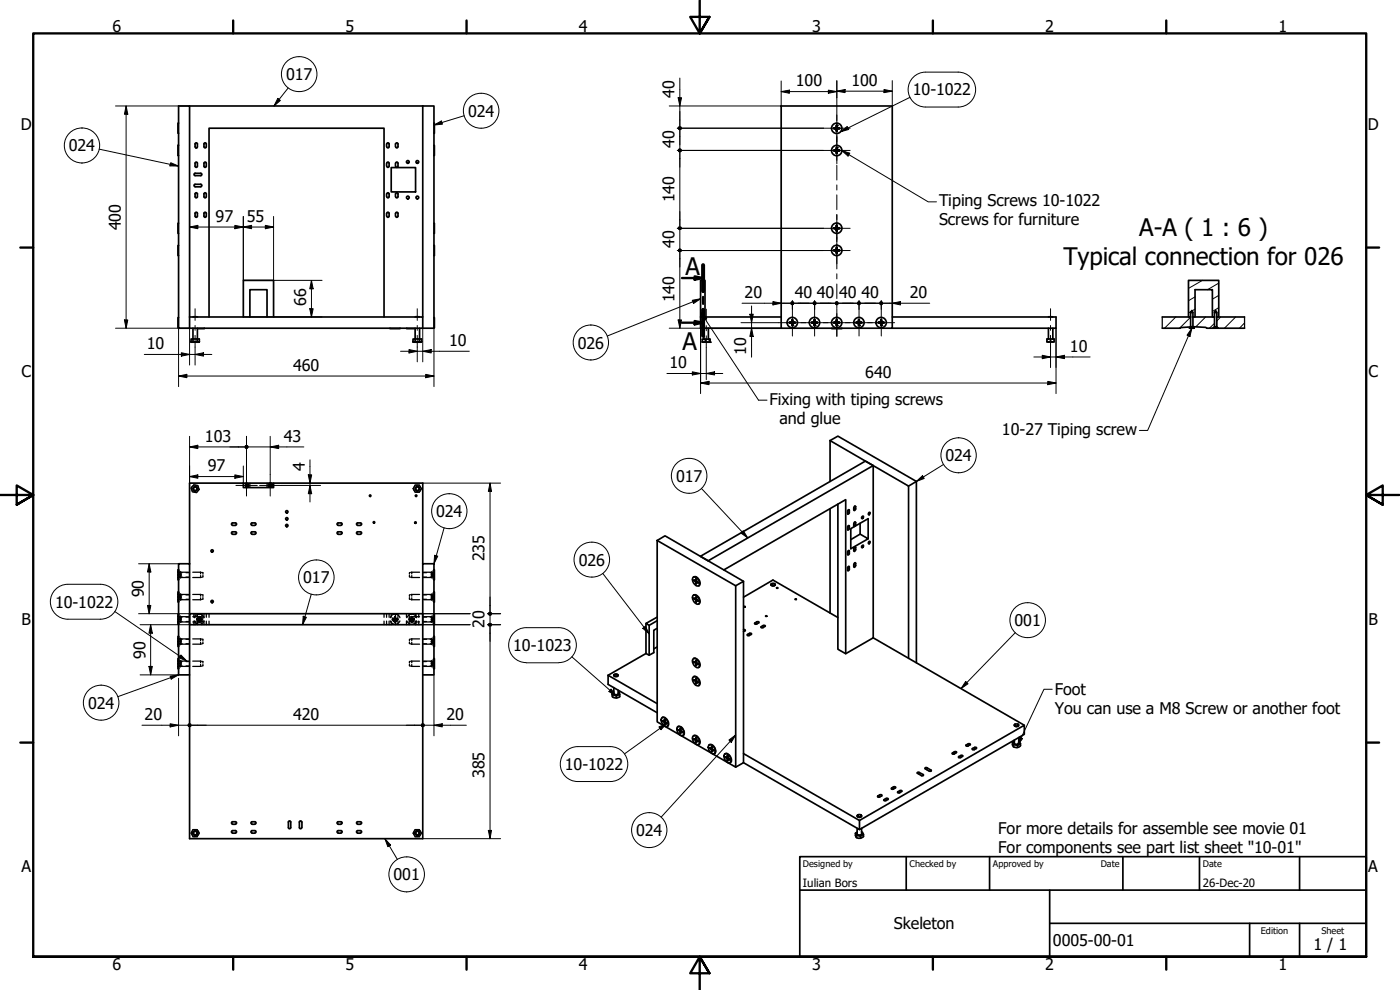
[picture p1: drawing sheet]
<svg xmlns="http://www.w3.org/2000/svg" width="420mm" height="297mm" viewBox="0 0 420 297" stroke-linecap="round" stroke-linejoin="round" font-family="sans-serif">
<defs><g id="words">
<g font-size="7.2">
<text x="341.9" y="70.9">A-A ( 1 : 6 )</text>
<text x="205.7" y="82.4">A</text>
<text x="319.2" y="79.6">Typical connection for 026</text>
<text x="204.8" y="105">A</text>
</g>
<g font-size="4.8">
<text x="33.7" y="9.6">6</text>
<text x="103.7" y="9.6">5</text>
<text x="173.7" y="9.6">4</text>
<text x="243.7" y="9.6">3</text>
<text x="313.7" y="9.6">2</text>
<text x="383.7" y="9.6">1</text>
<text x="85.9" y="24.1">017</text>
<text x="202.4" y="29.4" transform="rotate(-90 202.4 29.4)">40</text>
<text x="238.8" y="25.9">100</text>
<text x="255.5" y="25.7">100</text>
<text x="273.9" y="28.6">10-1022</text>
<text x="140.5" y="35">024</text>
<text x="6.2" y="38.9">D</text>
<text x="410.5" y="38.9">D</text>
<text x="20.7" y="45.5">024</text>
<text x="202.4" y="44.4" transform="rotate(-90 202.4 44.4)">40</text>
<text x="202.4" y="60.8" transform="rotate(-90 202.4 60.8)">140</text>
<text x="281.8" y="61.9">Tiping Screws 10-1022</text>
<text x="36.3" y="69.1" transform="rotate(-90 36.3 69.1)">400</text>
<text x="64.7" y="66.5">97</text>
<text x="74" y="66.5">55</text>
<text x="281.8" y="67.6">Screws for furniture</text>
<text x="202.4" y="74.4" transform="rotate(-90 202.4 74.4)">40</text>
<text x="223.5" y="89.4">20</text>
<text x="238.5" y="89.4">40</text>
<text x="245.2" y="89.4">40</text>
<text x="251.8" y="89.4">40</text>
<text x="258.5" y="89.4">40</text>
<text x="273" y="89.4">20</text>
<text x="91.9" y="91.8" transform="rotate(-90 91.9 91.8)">66</text>
<text x="202.4" y="90.7" transform="rotate(-90 202.4 90.7)">140</text>
<text x="44.1" y="104.8">10</text>
<text x="134.8" y="103.8">10</text>
<text x="173.4" y="104.6">026</text>
<text x="224" y="106.4" transform="rotate(-90 224 106.4)">10</text>
<text x="321.1" y="105.5">10</text>
<text x="6.4" y="113.1">C</text>
<text x="87.9" y="111.2">460</text>
<text x="200.9" y="110.4">10</text>
<text x="259.7" y="113.3">640</text>
<text x="410.7" y="113.1">C</text>
<text x="230.9" y="121.4">Fixing with tiping screws</text>
<text x="233.9" y="127.1">and glue</text>
<text x="300.7" y="130.5">10-27 Tiping screw</text>
<text x="61.5" y="132.5">103</text>
<text x="85.2" y="132.5">43</text>
<text x="62.4" y="141.4">97</text>
<text x="91.5" y="141.3" transform="rotate(-90 91.5 141.3)">4</text>
<text x="283.8" y="138.4">024</text>
<text x="202.9" y="144.5">017</text>
<text x="130.9" y="155.1">024</text>
<text x="145.4" y="168.5" transform="rotate(-90 145.4 168.5)">235</text>
<text x="173.7" y="169.7">026</text>
<text x="43.2" y="179.2" transform="rotate(-90 43.2 179.2)">90</text>
<text x="91" y="175.1">017</text>
<text x="16.5" y="182.4">10-1022</text>
<text x="6.4" y="187.4">B</text>
<text x="145.4" y="188.4" transform="rotate(-90 145.4 188.4)">20</text>
<text x="304.5" y="187.9">001</text>
<text x="410.7" y="187.4">B</text>
<text x="43.6" y="197.6" transform="rotate(-90 43.6 197.6)">90</text>
<text x="154.1" y="195.4">10-1023</text>
<text x="316.5" y="208.5">Foot</text>
<text x="26.4" y="212.6">024</text>
<text x="316.5" y="214.2">You can use a M8 Screw or another foot</text>
<text x="43.4" y="216">20</text>
<text x="87.9" y="216">420</text>
<text x="134" y="216">20</text>
<text x="145.4" y="233.4" transform="rotate(-90 145.4 233.4)">385</text>
<text x="169.5" y="231.1">10-1022</text>
<text x="190.9" y="250.8">024</text>
<text x="299.6" y="250.2">For more details for assemble see movie 01</text>
<text x="299.6" y="256">For components see part list sheet &quot;10-01&quot;</text>
<text x="6.4" y="261.7">A</text>
<text x="410.7" y="261.7">A</text>
<text x="118.1" y="264.1">001</text>
<text x="268.3" y="278.9">Skeleton</text>
<text x="316" y="283.8">0005-00-01</text>
<text x="394.2" y="285">1 / 1</text>
<text x="33.7" y="290.9">6</text>
<text x="103.7" y="290.9">5</text>
<text x="173.7" y="290.9">4</text>
<text x="243.7" y="290.9">3</text>
<text x="313.7" y="290.9">2</text>
<text x="383.7" y="290.9">1</text>
</g>
<g font-size="3.4">
<text x="241" y="266">Iulian Bors</text>
<text x="361" y="266">26-Dec-20</text>
</g>
<g font-size="2.7">
<text x="241" y="260.1">Designed by</text>
<text x="273" y="260.1">Checked by</text>
<text x="298" y="260.1">Approved by</text>
<text x="330.3" y="260">Date</text>
<text x="361" y="260">Date</text>
<text x="378.4" y="280.1">Edition</text>
<text x="396.6" y="280.1">Sheet</text>
</g>
</g></defs>
<!-- layer: Hatch (ISO) -->
<g fill="none" stroke="#000" stroke-width=".3">
<path d="M352.9 95.1l-3.4 3.4M357.3 95.2l-3.3 3.3M357.5 93.4l-.8 .5M358.6 92.8l-.8 .5M358.6 89.1l-1.9 1.1M360.9 84.1l-4.2 2.4M361.8 95.1l-2.9 2.9M364.5 97l-1.5 1.5M365.8 92.3l-1.9 1.2M365.8 88.6l-1.9 1.2M365.8 84.9l-3.4 2M366.3 95.1l-1.1 1.2"/>
<path d="M370.8 95.1l-3.3 3.4M373.5 96.9l-1.5 1.6"/>
</g>
<!-- layer: Visible (ISO) -->
<g fill="none" stroke="#000" stroke-width=".51">
<path d="M53.6 36.9h-.2v3.1h.2M56.9 31.8h70M126.9 31.8h3.3v66.7h-3.3M126.9 31.8v63.3M130.2 36.9v3.1M234.4 31.8h33.4v66.7h-33.4zM250.3 38.6h.6M250.4 38.3h.5M250.4 38.6h.5M250.5 38.4v.2M250.6 38.4v.2M250.9 38.7l.1 .5"/>
<path d="M250.9 38.6l.1 .5M251 39h.2M251 38h.2M251 39.2h.2M251 37.8l.2 .2M251 37.8l-.1 .5M251 37.7l-.1 .6M251.2 39v.1M251.2 38l.1 .2M251.2 37.7l.1 .5M251.3 38.2l.1 .1M251.3 38.7l-.1 .3"/>
<path d="M251.3 38.7l-.1 .5M251.4 38.7h-.1M251.4 38.3h.4M251.4 38.6h.4M251.4 38.6l-.1 .1M251.4 38.6h.6M251.6 38.4v.2M251.8 38.4v.2M53.6 43.6h-.2v3.1h.2M58.5 49.8l.1-1 .3-.2 .3 .2v1M58.5 43.2l.4-.4 .3 .4M58.5 55.3h1.9l.1 .5-.3 .2"/>
<path d="M58.5 52h1.7l.4 .3-.4 .4h-1.7M58.5 43.2v.8M58.5 56.1h1.8M58.5 49.9l.4 .3 .3-.3M58.5 44l.4 .4 .3-.4M58.6 55.3l-.4 .3 .4 .4M58.6 52l-.4 .3 .4 .4M58.6 58l.3-.2 .3 .2-.1 1.3-.5-.1zM58.7 44.4h.4M59.2 43.2v.8M61.2 49.8l.1-1 .3-.2 .3 .2v1M61.2 43.2l.4-.4 .3 .4"/>
<path d="M61.2 43.2v.8M61.2 49.9l.4 .3 .3-.3M61.2 44l.4 .4 .3-.4M61.3 58l.3-.2 .3 .2-.2 1.3-.4-.1zM61.9 43.2v.8M116 43.2v.8M116 49v.8M116 58.2v.8M116.1 49.9l.3 .3 .4-.3M116.1 44l.3 .4 .4-.4M116.1 58.2l.3-.4 .4 .4-.1 1-.4 .1-.2-.3M116.1 49l.2-.3 .4 .1 .1 1"/>
<path d="M116.1 43.2l.3-.4 .4 .4M116.8 43.2v.8M117.4 50.3h7.3v7.3h-7.3zM118.7 43.2v.8M118.7 49v.8M118.7 58.2v.8M118.7 44l.4 .4 .3-.4M118.7 49.9l.4 .3 .3-.3M118.7 58.2l.2-.3 .5 .1v1l-.3 .4-.4-.4M118.7 43.2l.4-.4 .3 .4M118.7 49l.2-.3 .5 .1v1M119.4 43.2v.8"/>
<path d="M130.2 43.6v3.1M250.3 45.3h.6M250.4 45h.5M250.5 45.1l.1 .2M250.6 45.3h.3M250.6 45.1v.2M250.9 45.3l.1 .6M250.9 45.3l.1 .5M251 45.6h.2M251 44.7h.2M251 45.8h.2M251 44.5l.2 .2"/>
<path d="M251 44.5l-.1 .5M251 44.3l-.1 .6M251 44.3v.1M251.2 45.6v.2M251.2 44.7l.1 .2M251.2 44.3v.1M251.2 44.3l.1 .6M251.3 44.9l.1 .1M251.3 45.4l-.1 .2M251.3 45.4l-.1 .5M251.3 44.9h.1M251.4 45.3l-.1 .1"/>
<path d="M251.4 45h.4M251.4 45.3h.2M251.4 45.3h.6M251.6 45.1v.2M251.8 45.1l-.2 .2M53.6 67h-.2v3h.2M53.6 73.6h-.2v3.1h.2M58.6 63.8l.3-.1 .3 .1-.1 1.4-.5-.2zM61.3 63.8l.3-.1 .3 .1-.2 1.4-.4-.2zM116 64v.8M116.1 64l.2-.3 .4 .1 .1 1-.4 .4-.3-.3M118.7 64v.8"/>
<path d="M118.7 64l.2-.3 .5 .1v1l-.3 .4-.4-.3M130.2 67v3M130.2 73.6v3.1M250.4 68.6h.5M250.4 75.2l.5 .1M250.6 68.4l-.2 .1 .2 .1M250.6 75l-.2 .1 .2 .1M250.6 68.6h.3M250.6 75.2l.3 .1M250.6 68.4v.2M250.6 75v.2M250.9 68.6l.1 .6"/>
<path d="M250.9 75.3l.1 .6M250.9 68.6l.1 .5M250.9 75.3l.1 .5M251 68.2l-.6 .2M251 68.9h.2M251 75.6h.2M251 68h.2M251 74.7h.2M251 67.8l.2 .2M251 74.5l.2 .2M251 67.8v.4l-.4 .2M251 74.5v.4l-.4 .1"/>
<path d="M251 74.4l-.1 .6h-.5M251 67.7v.5M251.2 68.9l-.2 .2M251.2 75.6l-.2 .2M251.2 68l.1 .2M251.2 74.7l.1 .3h.3M251.2 74.4l.2 .6M251.2 67.7l.1 .5M251.3 68.2l.3 .2M251.3 68.8l-.1 .1M251.3 75.4l-.1 .2M251.3 68.8l-.1 .4"/>
<path d="M251.3 75.4l-.1 .5M251.3 68.2l.1 .1M251.4 68.6l-.1 .1M251.4 75.3l-.1 .1M251.4 68.6l-.1 .2M251.4 68.3l.4 .1M251.4 75h.4M251.6 68.4v.2M251.6 75v.2M251.6 68.4l.2 .1-.2 .1M251.6 75l.2 .1-.2 .1M251.6 68.6h-.2"/>
<path d="M251.6 75.2l-.2 .1M251.8 68.6h-.4M251.8 75.2l-.4 .1M53.6 95.3h-.2v3h.2M56.9 95.1h70v3.4h-70M56.9 95.1v-63.3h-3.3v66.7h3.3M56.9 95.1v3.4M57.9 95.1h1.3M57.9 98.5v4M59.2 98.5v3.1M61.3 98.5l-2.1 .1M62.7 95.1v-56.6h52.6v56.6"/>
<path d="M73 95.1v-11h9.1v11M75 95.1v-8.2h5.1v8.2M117 98.5h3.1M122 98.5l2.6 .1M124.6 95.1h1.3M124.6 98.5v4M125.9 98.5v3.1M130.2 95.3v3M210.2 95.1v-11h1.4v11M210.2 95.1v3.4h24.2M210.2 95.1h24.2M211.3 98.5v3.2"/>
<path d="M212.6 98.5l.1 3.3M236.9 96.7h.7M237 96.9l.6 .1M237.1 96.9l.2 .1M237.3 96.7l-.2 .2M237.3 96.7h.3M237.3 97h.3M237.3 96.7v.2M237.5 97h.1M237.6 97l.1 .3M237.6 97.1l.1 .5M237.7 97.3h.2"/>
<path d="M237.7 96.3h.2M237.7 97.3l.2 .1M237.7 96.3l-.1 .4M237.7 96.1l-.2 .5M237.7 97.6h.1M237.9 96.1v.5M237.9 97.6h.1M237.9 96.1l-.2 .2M237.9 97.1v.4M237.9 96.6l.2 .1M237.9 97.1v.5M237.9 96.5l.1 .1"/>
<path d="M238 97h-.1M238.1 97h.2M238.1 96.7h.2M238.1 97l-.2 .1M238.1 96.7h.5M238.2 96.7v.2M238.3 96.7l.1 .2M238.4 96.9l-.1 .1M238.5 96.9l-.4 .1M243.6 96.7h.6M243.7 96.9l.5 .1M243.8 96.9l.2 .1"/>
<path d="M244 96.7l-.2 .2M244 96.7h.2M244 97h.2M244 96.7v.2M244.2 97h.1M244.2 97l.1 .3M244.3 97.1v.5M244.3 97.3h.3M244.3 96.3h.3M244.3 97.3l.1 .2 .1-.2M244.3 96.3l.1-.2 .1 .2M244.3 96.3l-.1 .4"/>
<path d="M244.3 96.1l-.1 .5M244.3 97.6h.1M244.5 96.3l.1 .3M244.5 96.1l.1 .5M244.5 97.6h.1M244.6 96.6l.1 .1M244.6 97.1l-.1 .2M244.6 97.1l-.1 .5M244.6 96.5l.1 .1M244.7 97h-.1M244.7 97h.2M244.7 96.7h.2"/>
<path d="M244.7 97l-.1 .1M244.7 96.7h.6M244.9 96.7v.2M244.9 96.7l.2 .2M245.1 96.9l-.2 .1M245.2 96.9l-.5 .1M249.6 98.5h3.1M250.3 96.7h.6M250.4 96.9l.5 .1M250.4 96.9l.2 .1M250.6 96.7l-.1 .2M250.6 96.7h.3"/>
<path d="M250.6 97h.3M250.6 96.7v.2M250.9 97h.1M250.9 97l.1 .5M251 97.1v.5M251 97.3h.2M251 96.3h.2M251 96.1l.2 .2M251 96.1l-.1 .6M251 96.1l-.1 .5M251 97.6h.1M251.2 97.3l-.2 .1"/>
<path d="M251.2 96.3l.1 .3M251.2 96.1l.1 .5M251.2 97.6h.1M251.3 96.6l.1 .1M251.3 97.1l-.1 .2M251.3 97.1l-.1 .5M251.3 96.5l.1 .1M251.4 97h-.1M251.4 97h.2M251.4 96.7h.2M251.4 97l-.1 .1M251.4 96.7h.6"/>
<path d="M251.6 96.7v.2M251.6 96.7l.2 .2M251.8 96.9l-.2 .1M251.8 96.9l-.4 .1M256.9 96.7h.6M257 96.9l.6 .1M257.1 96.9l.6 .2M257.3 96.7v.2M257.6 96.5l-.1 .1M257.6 97.1l.1 .5M257.7 97.3h.2M257.7 96.3h.2"/>
<path d="M257.7 97.3l.1 .2 .1-.2M257.7 96.6l-.6 .1v.2M257.7 96.3l.1-.2 .1 .2M257.7 97.1v.2M257.7 96.3v.3M257.7 96.1l-.1 .5M257.7 97.6h.1M257.9 96.3v.3M257.9 96.1v.5M257.9 97.6h.1M257.9 96.6l.2 .1M257.9 97.1v.2"/>
<path d="M257.9 97.1v.5M257.9 96.5l.1 .1M258 97h-.1M258.1 97l.5-.1-.3 .1M258.1 97h.2M258.1 96.7h.2M258.1 97l-.2 .1M258.1 96.7h.5M258.2 96.7v.2M258.3 96.7l.1 .2M263.6 96.7h.6M263.7 96.9l.5 .1"/>
<path d="M263.8 96.9l.2 .1M264 96.7l-.2 .2M264 96.7h.2M264 97h.2M264 96.7v.2M264.2 97l.2 .3M264.2 97h.1M264.3 97.1l.1 .5M264.3 97.3h.3M264.3 96.3h.3M264.4 97.3v.2l.1-.2M264.4 96.3v-.2l.1 .2"/>
<path d="M264.4 96.3l-.2 .4M264.4 96.1l-.2 .5M264.4 97.6h.1M264.5 96.3l.1 .3M264.5 96.1l.1 .5M264.5 97.6h.1M264.6 96.6l.1 .1M264.6 97.1l-.1 .2M264.6 97.1l-.1 .5M264.6 96.5l.1 .1M264.7 97h-.1M264.7 97l.6-.1-.4 .1"/>
<path d="M264.7 97h.2M264.7 96.7h.2M264.7 97l-.1 .1M264.7 96.7h.6M264.9 96.7v.2M264.9 96.7h.2M265.1 96.7v.2M267.8 95.1h49.1v3.4h-49.1M314.6 95.1h1.4M314.6 98.5v3.1M316 98.5v3.1M348.8 95.1h8.5h-.6v-11h9.1v11h-.6h8.3"/>
<path d="M348.8 98.5h5.4M357.3 98l-.3 .5 1.4-.1M357.3 98h.7M357.3 93.8v4.2M357.7 93.1l.3 .7h-.7zM358 93.8v4.2l.4 .4M358.4 98.4v.1M358.6 86.9h5.3v8.2h.6h-6.5h.6zM362.2 98.5h11.3M364.5 98l-.4 .5M364.5 98h.7M364.5 93.8v4.2"/>
<path d="M364.8 93.1l.4 .7h-.7zM365.2 93.8v4.2l.3 .4M365.5 98.4v.1M57.3 102.5v-.8h2.5v.9M57.3 102.5h.6M57.3 102.5l.2 .2 2.3-.1-2.4 .1M57.3 102.5l.2 .1M57.9 101.6l-.1 .1M57.9 102.5h1.3M59.2 102.5h.6l-.2 .1M59.2 101.7v.8M59.2 101.6l.1 .1"/>
<path d="M124 102.5v-.8h2.5v.9M124 102.5h.6M124 102.6l2.2 .1M124 102.5l.1 .2M124 102.5l.1 .1M124.1 102.6h2.2M124.6 102.5h1.3M124.6 101.6l-.1 .1M125.9 101.6l.1 .1M125.9 102.5l.3 .1M125.9 101.7v.8M126.2 102.6l.3-.1-.2 .1"/>
<path d="M126.5 102.6l-.3 .1M126.5 102.6l-.2 .1M210.8 102.6l2.2 .1M210.8 102.6h.9M211.3 101.7l-.1 .1M211.7 102.6h1.2M211.7 101.8v.8M212.9 101.8h-2.1v.8M212.9 101.8h.2v.8h-.2M212.9 101.8v.8M314.2 102.5v-.8h2.2v.8M314.2 102.5h2.2"/>
<path d="M314.2 102.5h1.1M314.6 101.6l-.1 .1M315.3 102.5h1.1M315.3 101.7v.8M315.9 101.6l.1 .1M249.1 132.2l23.6 13.6v51.7M249.1 132.2l2.4-1.3 23.5 13.5M249.1 132.2v12.2M262.1 139.7l-2.4-1.3-49.5 28.5 2.3 1.4 49.6-28.6v51.7l-8.3 4.7-2.3-1.3v-43.6M69.8 156.9h1l.1 .5-.3 .2M69.8 159.6h1l.1 .5-.3 .2M69.8 157.7h.9"/>
<path d="M69.8 156.9l-.3 .3 .3 .4M69.8 159.6l-.3 .3 .3 .4M73 145h9.1v1.3h-9.1zM73 145h-16.1v24.1M75.6 157.7h.9M75.7 157.6l-.4-.4 .3-.3h1.1l.1 .5-.3 .2M80.9 144.9h.4M82.1 145h44.8v24.1M101.5 156.9h.8M101.5 157.7h.8M101.5 159.6h.8M101.5 159.6l-.3 .3 .3 .4"/>
<path d="M101.5 156.9l-.3 .3 .3 .4M102.3 159.6l.4 .3-.4 .4M102.3 156.9l.4 .3-.4 .4M107.3 156.9h.8M107.3 157.7h.8M107.3 159.6h.8M107.3 156.9l-.3 .3 .3 .4M107.3 159.6l-.3 .3 .3 .4M108.2 156.9l.3 .3-.3 .4M108.2 159.6l.3 .3-.3 .4M249.1 152.6v31.3M254.5 157.8h.4v.9l-.5 .4z"/>
<path d="M254.5 153h.4v.9l-.5 .4zM256.5 151.9l.3 .1v.7a.33 .33 0 0 1-.2 .4 .33 .33 0 0 1-.4-.1v-.7zM256.5 156.6l.3 .2v.7a.33 .33 0 0 1-.2 .4 .33 .33 0 0 1-.4-.1v-.7zM258.1 157v3.3l2.4 1.4-5.2 2.9v-6l5.2-3v6.1M258.8 155l.2-.1a.37 .37 0 0 1 .1 .5 .37 .37 0 0 1-.5 .1zM260.9 153.7h.1a.38 .38 0 0 1 0 .5 .38 .38 0 0 1-.4 .2zM272.7 145.8l2.3-1.4v54.5M53.6 169.1h3.3v33.4h-3.3zM53.6 177.6h-.2v3h.2M53.6 170.9h-.2v3.1h.2M69.8 160.3h.9M75.6 160.3h.9"/>
<path d="M75.7 160.3l-.4-.4 .4-.3h1l.1 .5-.3 .2M101.5 160.3h.8M107.3 160.3h.8M126.9 169.1h3.3v33.4h-3.3zM130.2 177.6v3M130.2 170.9v3.1M197.2 162.2l23.6 13.6v54.4l-23.6-13.6zM197.2 162.2l2.4-1.4 23.5 13.6M208 173.2a1.75 1.75 0 0 1 1.9 2.4 1.57 1.57 0 0 1-2.1-1.8zM208.2 173.2a1.7 1.7 0 0 1 1.8 2.2l-.3 .4M208.2 178.5a1.66 1.66 0 0 1 1.6 .9 1.66 1.66 0 0 1-.1 1.8M208.2 178.5a1.71 1.71 0 0 1 1.5 1 1.71 1.71 0 0 1-.2 1.8 1.82 1.82 0 0 1-1.3-2.8z"/>
<path d="M208.3 174l.5 .2 .2-.4v.6l.5 .3M208.5 174.2h-.2l.5 .3 .1 .5M208.5 179.6h-.2l.5 .3 .1 .7v-.2M208.9 179.2h.1M208.9 174.9h.1M208.9 173.8h.1M209 179.2l-.2 .5-.5-.3M209 179.2v.6l.5 .5-.5-.2M209 174.1l-.2 .1M209 179.6l-.2 .1M209.2 174.5l-.2 .2M209.5 174.7v.2l-.5-.2v.5"/>
<path d="M217.2 171l36.6-21.1v46.2M220.8 175.8l2.3-1.4v54.4l-2.3 1.4M223.1 179.2l8.9-5.2 19.5 11.3M231.4 175.2a.66 .66 0 0 1 .7-.2 .66 .66 0 0 1 .5 .6 .66 .66 0 0 1-.7 .2 .66 .66 0 0 1-.5-.6zM231.5 175.2a.63 .63 0 0 1 1 .3 .54 .54 0 0 1-.6 .3 .54 .54 0 0 1-.4-.6zM231.6 175.2l-.3 .2M232.4 175.2l.3 .2M233 176.3l.4 .2zM238.7 179.7l.3 .1-.4 .1zM254.5 170h.4v.9l-.4 .4zM254.5 165.3h.4v.9l-.4 .3zM256.4 169l.3-.2 .1 .2v.7a.33 .33 0 0 1-.2 .4 .33 .33 0 0 1-.4-.1z"/>
<path d="M256.4 164.2l.3-.1 .1 .2v.7a.33 .33 0 0 1-.2 .4 .33 .33 0 0 1-.4-.1zM258.1 160.3l-2.8 1.6M258.6 163.8l.4-.2a.35 .35 0 0 1 .1 .5 .35 .35 0 0 1-.5 0zM260.9 162.4h.1a.37 .37 0 0 1 .1 .5 .37 .37 0 0 1-.5 .2zM53.6 184.3h-.2v3h.2M53.6 190.9h-.2v3.1h.2M53.6 197.6h-.2v3h.2M56.9 184.1h70v3.3h-70zM130.2 184.3v3M130.2 190.9v3.1M130.2 197.6v3M193.9 196.1l-11.4 6.5"/>
<path d="M193.9 196.1l.9 .5M193.9 187.1v9M197.2 186.2l-2.4 1.4v9l1.4-.8v-6.7l1-.6M197.2 185.2l-3.3 1.9 .9 .5M197.2 194.1l-1 .6M208.2 197.6a1.66 1.66 0 0 1 1.6 .8 1.66 1.66 0 0 1-.1 1.9M208.2 197.6a1.71 1.71 0 0 1 1.5 .9 1.71 1.71 0 0 1-.2 1.8 1.82 1.82 0 0 1-1.3-2.7zM208.5 198.6l-.2 .1 .5 .3 .1 .6v-.2M208.9 199.4h.1M208.9 198.3h.1M208.9 180.3l.1 .1M209 198.3l-.2 .4-.5-.2"/>
<path d="M209 198.3v.6l.5 .5-.5-.2M209 198.6l-.2 .1M209 180.1v.5M209 199.2v.5M209.2 180l-.2 .1M209.2 199.1l-.2 .1M223.1 188.9l.6 .2-.6 .4M223.3 182h.3l-.2 .2zM224.3 190.4l.7-.4 .6 .1v.2l-.9 .4h-.4zM226.6 186.9l.5-.4 .7 .1-.7 .6h-.5zM228.4 188.1l.8-.5 .5 .2-.7 .5h-.5zM229.7 184.8l.3-.1 .1 .2z"/>
<path d="M262.1 191.4l45.3 26.2M56.9 202.5v49.1h70v-49.1M182.5 202.6v2.7l14.7 8.6M182.5 202.6l14.7 8.5M183.7 207.8v.6a1.08 1.08 0 0 0 .6 1 1.08 1.08 0 0 0 1.2-.1l.5-.3v-.6M183.8 208.5v.6M184.2 207.6l-.5 .2 .1 .7 1.2 .3M184.2 206.3v1.7M184.3 202.4a.63 .63 0 0 1 .7-.2 .63 .63 0 0 1 .4 .6 .62 .62 0 0 1-.7 .3 .62 .62 0 0 1-.4-.7zM184.4 202.4a.47 .47 0 0 1 .6-.2 .47 .47 0 0 1 .2 .7 .49 .49 0 0 1-.6 .1 .49 .49 0 0 1-.2-.6zM184.5 202.4l-.3 .3M185 208.8v.6"/>
<path d="M185.2 202.4l.3 .3M185.5 207.6l.4 .1 .1 .7-1 .4M185.5 207.1v.9M198.6 215.4a1.56 1.56 0 0 1 1.9 2 .8 .8 0 0 1-.8 .7 .8 .8 0 0 1-.8-.8 1.56 1.56 0 0 1-.3-1.9zM198.7 215.3a1.77 1.77 0 0 1 1.9 2.3l-.4 .4M198.9 216.2l.5 .2M199.1 216.3l-.2 .1 .5 .3v.6M199.1 216.3v.1M199.4 215.9h.1M199.4 217.3h.1M199.4 215.9v.5M199.5 215.9v.1"/>
<path d="M199.5 217.1h.1M199.5 217.2v.1M199.6 215.9v.7l.5 .3v.2l-.5-.3v.5M199.6 216.3l-.2 .1M199.8 216.7l-.2 .1M200 216.9v.1M203.3 218.1a1.74 1.74 0 0 1 1.7 2.5 1.77 1.77 0 0 1-1.9-2.1zM203.5 218a1.67 1.67 0 0 1 1.5 .9 1.67 1.67 0 0 1 0 1.7M203.8 219.1h-.2l.5 .3 .1 .6M203.8 219.1h.1M204.2 219.9v.1M204.2 219.8h.1"/>
<path d="M204.2 218.7h.1M204.2 219.9h.1M204.3 218.7l-.1-.1-.1 .5-.5-.2M204.3 218.7v.5l.5 .6-.4-.2M204.3 219l-.2 .1M204.4 219.6l-.1 .5M204.5 219.4l-.2 .2M208.2 203.1a1.66 1.66 0 0 1 1.6 .8 1.66 1.66 0 0 1-.1 1.8M208.2 203.1a1.8 1.8 0 0 1 1.5 2.6 1.72 1.72 0 0 1-1.5-2.6zM208.5 204.1h-.2l.5 .4 .1 .4M208.9 204.8h.1M208.9 203.8h.1"/>
<path d="M209 203.8l-.1-.2-.1 .6-.5-.3M209 203.8v.5l.5 .3v.2l-.5-.2v.6M209 204.1l-.2 .1M209.2 204.5l-.2 .1M304.5 217.5l.1-.2a.49 .49 0 0 1 .6-.2 .49 .49 0 0 1 .3 .6 .68 .68 0 0 1-1-.2zM304.7 217.3a.37 .37 0 0 0-.3 .5 .37 .37 0 0 0 .5 .2 .45 .45 0 0 0 .6-.1 .45 .45 0 0 0 .1-.6h-.2M208 220.8a1.75 1.75 0 0 1 1.9 2.5 1.64 1.64 0 0 1-1.7-.5 1.64 1.64 0 0 1-.3-1.8zM208.2 220.8a1.7 1.7 0 0 1 1.8 2.3l-.3 .3M208.3 221.7l.5 .2 .2-.5v.6l.5 .4M208.5 221.9l-.2-.1 .5 .4 .1 .4M208.9 222.5l.1 .1M208.9 221.4l.1 .1"/>
<path d="M209 221.7l-.2 .2M209.2 222.2l-.2 .1M209.5 222.3v.2l-.5-.2v.5M212.9 223.5a1.7 1.7 0 0 1 1.8 2.3l-.3 .3M212.9 223.4a1.76 1.76 0 0 1 1.4 2.8 1.81 1.81 0 0 1-1.4-2.8zM213 224.4l.4 .2M213.2 224.5l.4 .5v.5M213.2 224.5v.1M213.7 224.1l-.3 .5M213.7 224.1v.6l.5 .4M213.7 225.2v.1M213.7 224.1v.1"/>
<path d="M213.7 225.3l-.1 .1M213.7 224.5l-.2 .1M213.9 224.9l-.2 .1M214.2 225v.1M214.2 225v.2l-.5-.2v.5M217.4 226.3a1.49 1.49 0 0 1 2 1.5 .78 .78 0 0 1-.3 1 .78 .78 0 0 1-1.1-.3 1.94 1.94 0 0 1-.6-2.2zM217.6 226.2a1.79 1.79 0 0 1 1.9 2.3l-.4 .3M217.7 227.1l.5 .2M217.9 227.3h-.2l.5 .2v.7l.2-.2M218 227.2v.1M218.4 226.9h.1M218.4 226.9l-.2-.1v.5"/>
<path d="M218.4 226.9v.5l.5 .6-.5-.2M218.4 227.8v.5M218.4 227.2l-.2 .1M218.7 227.6l-.3 .2M218.9 227.8h.1M223.1 228.8l34.8 20.1v-2.7M223.1 226.1l34.8 20.1M263.4 238.9l.8-.5 .5 .2-.1 .2-.7 .4-.4-.1zM265.4 239.9l.5-.3a.3 .3 0 0 1 .5-.1 .3 .3 0 0 1 0 .4l-.5 .3a.3 .3 0 0 1-.4 .1 .3 .3 0 0 1-.1-.4zM267.5 236.6l.7-.5 .6 .1-.7 .6zM269.4 237.6l.7-.4a.28 .28 0 0 1 .3-.1 .28 .28 0 0 1 .2 .4l-.7 .4-.5-.1zM275.3 231.8l.4-.1 1.5 .9-.6 .2z"/>
<path d="M277.6 230.4l.5-.1 1.4 .9-.6 .2-1.2-.7zM285.8 226l.6-.5 .7 .1-.7 .6h-.5zM287.7 227.1l.7-.4a.28 .28 0 0 1 .3-.1 .28 .28 0 0 1 .2 .3l-.9 .5-.3-.1zM289.9 223.6l.7-.4a.3 .3 0 0 1 .4-.1 .3 .3 0 0 1 .1 .4l-.7 .4-.5-.1zM291.8 224.6l.7-.3a.3 .3 0 0 1 .4-.1 .3 .3 0 0 1 .1 .4l-.7 .4-.5-.1zM303.8 222.7v.7a1.4 1.4 0 0 0 2.5 .4v-.7M304.2 223.4v.7M304.4 222.4l-.6 .3 .4 .7 1.2 .2M304.4 222v.9M305.4 223.6v.7M305.8 222.4h.1l.4 .7-.9 .5M305.8 221.3v1.6"/>
<path d="M69.8 246.6h1l.1 .5-.3 .2M69.8 249.2l1 .1 .1 .4-.3 .2M69.8 247.3h.9M69.8 250h.9M69.8 246.6l-.3 .3 .3 .4M69.8 249.2l-.3 .4 .3 .3M75.6 247.3h.9M75.6 250h.9M75.7 247.3l-.4-.4 .3-.3h1.1l.1 .5-.3 .2M75.7 249.9l-.3-.2 .1-.4 1-.1 .3 .4-.3 .3M86.6 246.5l.5-.1 .1 .3v1.6l-.3 .4-.3-.4zM90.6 246.7l-.4-.4-.3 .3v1.9l.5 .1 .2-.3"/>
<path d="M90.6 246.6v1.7M101.5 246.6h.8M101.5 247.3h.8M101.5 250h.8M101.5 249.2h.8M101.5 246.6l-.3 .3 .3 .4M101.5 249.2l-.3 .4 .3 .3M102.3 246.6l.4 .3-.4 .4M102.3 249.2l.4 .4-.4 .3M107.3 246.6h.8M107.3 247.3h.8M107.3 250h.8"/>
<path d="M107.3 249.2h.8M107.3 246.6l-.3 .3 .3 .4M107.3 249.2l-.3 .4 .3 .3M108.2 246.6l.3 .3-.3 .4M108.2 249.2l.3 .4-.3 .3M256.7 250v.6a1.37 1.37 0 0 0 1.1 1 1.37 1.37 0 0 0 1.3-.6v-.6M257 250.7v.6M257.2 249.7l-.5 .3 .3 .7 1.3 .2M257.2 248.5v1.6M257.4 244.7a.54 .54 0 0 1 .6-.3 .54 .54 0 0 1 .4 .6 .65 .65 0 0 1-1-.3zM257.5 244.5h-.1a.56 .56 0 0 0 .2 .8 .56 .56 0 0 0 .8-.2l.2-.3-.3-.3M257.9 246.2l49.5-28.6v2.7l-49.5 28.6"/>
<path d="M258.3 250.9v.6M258.6 249.6l.2 .1 .3 .7-.8 .5M258.6 248.5v1.6"/>
<circle cx="251.1" cy="38.5" r="1.56"/>
<circle cx="122.4" cy="48.6" r=".41"/>
<circle cx="122.4" cy="59.3" r=".41"/>
<circle cx="125.3" cy="59.3" r=".41"/>
<circle cx="125.3" cy="48.6" r=".41"/>
<circle cx="251.1" cy="45.2" r="1.56"/>
<circle cx="251.1" cy="75.1" r="1.56"/>
<circle cx="251.1" cy="68.5" r="1.56"/>
<circle cx="237.8" cy="96.8" r="1.56"/>
<circle cx="244.4" cy="96.8" r="1.56"/>
<circle cx="251.1" cy="96.8" r="1.56"/>
<circle cx="257.8" cy="96.8" r="1.56"/>
<circle cx="264.4" cy="96.8" r="1.56"/>
<circle cx="58.6" cy="146.6" r=".54"/>
<circle cx="58.6" cy="146.6" r=".67"/>
<circle cx="86.1" cy="155.7" r=".35"/>
<circle cx="86.1" cy="157.7" r=".35"/>
<circle cx="86.1" cy="153.6" r=".35"/>
<circle cx="111.1" cy="148.7" r=".22"/>
<circle cx="112.2" cy="156.7" r=".22"/>
<circle cx="124.7" cy="156.8" r=".22"/>
<circle cx="124.9" cy="148.7" r=".22"/>
<circle cx="125.3" cy="146.6" r=".54"/>
<circle cx="125.3" cy="146.6" r=".67"/>
<circle cx="63.7" cy="165.3" r=".35"/>
<circle cx="63.7" cy="180.5" r=".35"/>
<circle cx="58.6" cy="250" r=".67"/>
<circle cx="58.6" cy="250" r=".54"/>
<circle cx="125.3" cy="250" r=".67"/>
<circle cx="125.3" cy="250" r=".54"/>
</g>
<g fill="#000">
<circle cx="251" cy="37.6" r=".25"/>
<circle cx="251.2" cy="37.6" r=".25"/>
<circle cx="251" cy="44.3" r=".25"/>
<circle cx="251.2" cy="44.3" r=".25"/>
<circle cx="237.7" cy="97.6" r=".25"/>
<circle cx="237.9" cy="97.6" r=".25"/>
<circle cx="244.3" cy="97.6" r=".25"/>
<circle cx="244.5" cy="97.6" r=".25"/>
<circle cx="251" cy="97.6" r=".25"/>
<circle cx="251.2" cy="97.6" r=".25"/>
<circle cx="257.7" cy="97.6" r=".25"/>
<circle cx="257.9" cy="97.6" r=".25"/>
<circle cx="264.4" cy="97.6" r=".25"/>
<circle cx="264.5" cy="97.6" r=".25"/>
<circle cx="57.7" cy="102.6" r=".25"/>
<circle cx="59" cy="102.6" r=".25"/>
<circle cx="124.6" cy="102.6" r=".25"/>
<circle cx="125.9" cy="102.6" r=".25"/>
<circle cx="213" cy="102.7" r=".25"/>
<circle cx="208.9" cy="179.2" r=".25"/>
<circle cx="208.9" cy="173.7" r=".25"/>
<circle cx="209.5" cy="174.9" r=".25"/>
<circle cx="208.9" cy="198.2" r=".25"/>
<circle cx="209.5" cy="199.4" r=".25"/>
<circle cx="209.5" cy="180.3" r=".25"/>
<circle cx="204.2" cy="218.6" r=".25"/>
<circle cx="204.8" cy="219.6" r=".25"/>
<circle cx="204.8" cy="219.8" r=".25"/>
<circle cx="208.9" cy="205" r=".25"/>
<circle cx="208.9" cy="221.3" r=".25"/>
<circle cx="209.5" cy="222.5" r=".25"/>
<circle cx="213" cy="224.5" r=".25"/>
<circle cx="213.6" cy="224.1" r=".25"/>
<circle cx="214.2" cy="225.2" r=".25"/>
<circle cx="218.2" cy="226.8" r=".25"/>
<circle cx="218.9" cy="228" r=".25"/>
</g>
<!-- layer: Hidden (ISO) -->
<g fill="none" stroke="#000" stroke-width=".38">
<path d="M57.5 146.6l.2 .7M57.6 147.2l.1 .4h.5M57.6 146.1l-.3 .3 .2 .4M58 145.7l-.5 .5M58 147.6l.7 .1M58.4 145.6l.7 .1M58.5 145.5h-.3l-.3 .3M59 145.6l.4 .1 .1 .4M59.2 147.5l-.2 .3h-.5M59.4 146l.2 .7M59.6 147l-.5 .6M59.6 146.5l.2 .4-.3 .3"/>
<path d="M73.6 145.5l.3 .1M73.6 145.7h.1M73.7 145a.69 .69 0 0 1 1 .6 .69 .69 0 0 1-1 .6M73.7 145.5v.1M73.7 145.5a.33 .33 0 0 0 .3 .5 .33 .33 0 0 0 .3-.5M73.7 145.4h.1M73.7 145.7h.2M73.8 145.3a.36 .36 0 0 1 .5 .1 .36 .36 0 0 1 0 .5 .36 .36 0 0 1-.5 0v-.1M73.8 145.7h.1M73.8 145.7h-.1M73.9 145.7v.1M73.9 145.5h.1"/>
<path d="M73.9 145.7v.3M73.9 145.4l.2 .1M73.9 145.3v.2M73.9 145.7h.1M73.9 145.5v.1M73.9 146h.1M74 145.8l-.1 .2M74 145.8h.1M74 145.8l.1 .2M74 145.5h.1M74 145.9l.1 .1M74.1 145.7h.1"/>
<path d="M74.1 145.7l-.1 .1M74.1 145.5l.1 .1M74.1 146h.1M74.1 145.3h-.1M74.1 145.7l.1 .1M74.2 145.6h.1M74.2 145.7h.1M74.2 145.7h-.2M74.2 145.5h.1M74.2 145.4h.1M74.2 145.5h-.1M74.3 145.7h.1"/>
<path d="M75 145v.4M75 145.8v.5M80.1 145v.4M80.1 145.8v.5M80.8 145.5l.2 .1zM80.8 145.7h.1M80.8 145.5v.1a.35 .35 0 0 0 .3 .4 .35 .35 0 0 0 .4-.4l-.1-.1M80.8 145.7h.2M80.8 145.4h.1M80.9 145l-.5 .6 .2 .4M80.9 145.8l-.1 .1M81 145.3a.33 .33 0 0 1 .5 .3 .33 .33 0 0 1-.5 .3"/>
<path d="M81 145.7h.1M81 145.5h.1M81 145.7h-.1M81 145.7v.1M81 145.8l.1 .1M81 145.5v.1M81 146h.1M81 145.3h.1M81 145.9v.1M81 145.4l.1 .1M81.1 145.7l-.1 .1M81.2 145.8h.1"/>
<path d="M81.2 145.8v.2M81.2 145.7h.1M81.2 145.5l.1 .1M81.2 145.5v.1M81.2 145.7v.1M81.2 146h.1M81.2 145.3v.2M81.2 145.7l.1 .1M81.3 145.5h.1M81.3 145.5h-.1M81.3 145.7l-.1 .1M81.3 145l.5 .4-.1 .6"/>
<path d="M81.3 145.4h.1M81.3 145.7h.1M81.3 145.8l.1 .1M81.4 145.7h.1M124.1 146.8l.4 .6M124.2 146.3l-.2 .3 .2 .4M124.4 147.4l.2 .3h.4M124.5 145.8l-.4 .6M124.8 145.6h.8M124.8 147.6h.8M125 145.5h-.4l-.2 .4M125.4 145.5h.5l.1 .4"/>
<path d="M125.9 145.8l.4 .6M126 147.4l-.1 .3h-.5M126.3 146.8l-.4 .6M126.3 146.3l.2 .3-.2 .4M53.4 173.3h.1M53.4 179.9v.1M53.5 179.1h.2M53.5 179.2h.2M53.5 178.3l.2 .1zM53.5 179.9l.2-.1zM53.5 172.4h.2M53.5 172.6h.2"/>
<path d="M53.5 171.6l.2 .2zM53.5 173.3l.2-.1zM53.6 171.8h1.1M53.6 173.2h1.1M53.6 178.5h1.1M53.6 179.8h1.1M53.6 177.6l.2 .2M53.6 170.9l.2 .3M53.8 173.7l-.2 .3M53.9 179h.2M53.9 179.2h.2M53.9 178.5l.2 .2z"/>
<path d="M53.9 172.3h.2M53.9 172.6h.2M54 178.1l.3 .3M54 171.4l.3 .3M54.1 178.6v.1M54.1 179.6l-.2 .1M54.1 179.2v.4M54.1 179h.1M54.1 171.9v.1M54.1 171.9h-.2l.2 .1M54.1 173h-.2M54.1 172.6l.1 .2"/>
<path d="M54.1 172.3h.1M54.1 172.3v.3M54.1 179v.2M54.1 179.6l-.2 .2M54.1 178.6l.1 .2M54.1 178.7h.1M54.1 173l-.2 .1M54.1 171.9l.1 .2M54.1 172l.1 .1M54.2 172.1v.2M54.2 178.8v.1M54.2 172.9l-.1 .1"/>
<path d="M54.2 179.4l-.1 .2M54.2 172.8l-.1 .2M54.3 179.9h2.3M54.3 178.4h2.3M54.3 173.3h2.3M54.3 171.7h2.3M54.3 171.7v.5M54.3 172.7v.6M54.3 178.4v.5M54.3 179.4v.5M54.3 179v.3M54.3 179.9l-.3 .2"/>
<path d="M54.3 172.3v.3M54.3 173.3l-.3 .2M55.8 171.8h1.1M55.8 173.2h1.1M55.8 178.5h1.1M55.8 179.8h1.1M57.8 179.9h2.4M57.8 178.4h2.4M57.8 173.3h2.4M57.8 171.7h2.4M60.2 171.7v.5M60.2 172.7v.6"/>
<path d="M60.2 178.4v.5M60.2 179.4v.5M60.2 178.4h.3M60.2 171.7l.3 .1M60.5 179.9h-.3M60.5 173.2l-.3 .1M60.7 171.8h.2v.5M60.7 178.4l.2 .1v.4M60.9 172.6v.5l-.2 .1M60.9 179.3v.5h-.2M122.9 172.6v.5l.2 .1M122.9 179.3v.5h.2"/>
<path d="M123.1 178.4l-.2 .1v.4M123.1 171.8h-.2v.5M123.3 179.9h.3M123.3 173.2l.3 .1M123.6 171.7v.5M123.6 172.7v.6M123.6 178.4v.5M123.6 179.4v.5M123.6 178.4h-.3M123.6 179.9h2.3M123.6 178.4h2.3M123.6 171.7l-.3 .1"/>
<path d="M123.6 173.3h2.3M123.6 171.7h2.3M126.9 171.8h1.1M126.9 173.2h1.1M126.9 178.5h1.1M126.9 179.8h1.1M127.1 179.9h2.4M127.1 178.4h2.4M127.1 173.3h2.4M127.1 171.7h2.4M129.1 171.8h1.1M129.1 173.2h1.1"/>
<path d="M129.1 178.5h1.1M129.1 179.8h1.1M129.5 171.7v.5M129.5 172.7v.6M129.5 178.4v.5M129.5 179.4v.5M129.5 179.9l.2 .2M129.5 173.3l.2 .2M129.5 179h.1M129.5 172.3h.1M129.5 179v.3M129.5 172.3v.3"/>
<path d="M129.6 179.2l.1 .4M129.6 172.6l.1 .4M129.7 178.6v.1M129.7 178.6l.2-.1zM129.7 179.6l.2 .1M129.7 171.9v.1M129.7 171.9h.2l-.2 .1M129.7 173h.2M129.7 172v.1M129.7 172.9v.1M129.7 178.7h.1M129.7 179.5v.1"/>
<path d="M129.7 171.9l-.2 .4M129.7 178.6l-.2 .3M129.7 179.6l.2 .2M129.7 173l.2 .1M129.7 178.1l-.2 .3M129.7 171.4l-.2 .3M129.9 179h-.2v.2h.2M129.9 172.3h-.2v.3h.2M130 173.7l.2 .3M130.1 178.4l.3-.1zM130.1 179.2h.3M130.1 179.1h.3"/>
<path d="M130.1 179.8l.3 .1zM130.1 171.8l.3-.2zM130.1 172.6h.3M130.1 172.4h.3M130.1 173.2l.3 .1zM130.2 177.6l-.2 .2M130.2 170.9l-.2 .3M130.4 179.9v.1M130.4 173.3h.1M53.4 186.6v.1M53.4 193.3h.1M53.4 199.9v.1"/>
<path d="M53.5 185.9h.2M53.5 185l.2 .1zM53.5 186.6l.2-.1zM53.5 192.6h.2M53.5 191.6l.2 .2zM53.5 193.3l.2-.1zM53.5 199.2h.2M53.5 198.3l.2 .1zM53.5 199.9l.2-.1zM53.6 191.8h1.1M53.6 193.2h1.1M53.6 198.5h1.1"/>
<path d="M53.6 199.8h1.1M53.6 185.2h1.1M53.6 186.5h1.1M53.6 184.3l.2 .2M53.6 190.9l.2 .3M53.6 197.6l.2 .3M53.7 185.7h-.2M53.7 192.3l-.2 .1M53.7 199l-.2 .1M53.8 187.1l-.2 .2M53.8 180.4l-.2 .2M53.8 193.7l-.2 .3"/>
<path d="M53.9 185.7h.2M53.9 185.9h.2M53.9 192.3h.2M53.9 192.6h.2M53.9 199h.2M53.9 199.2h.2M53.9 199.7l.2-.1zM54 184.8l.3 .2M54 191.4l.3 .3M54 198.1l.3 .3M54.1 186.3l-.2 .1M54.1 185.9l.1 .1"/>
<path d="M54.1 185.7h.1M54.1 193h-.2M54.1 192.6l.1 .2M54.1 199.2l.1 .2M54.1 199h.1M54.1 185.7v.2M54.1 192.3v.3M54.1 199v.2M54.1 193l-.2 .1M54.2 185.4l-.3-.2 .3 .3M54.2 192.1l-.3-.2 .3 .2M54.2 192.1l-.1 .2"/>
<path d="M54.2 185.5v.1M54.2 186.2l-.1 .1M54.2 192.8l-.1 .2M54.2 199.5l-.1 .1M54.2 198.8l-.3-.2 .3 .3M54.2 186.1l-.1 .2M54.2 198.9h.1M54.2 186v.1M54.2 199.4l-.1 .2M54.3 186.6h2.3M54.3 185h2.3M54.3 193.3h2.3"/>
<path d="M54.3 191.7h2.3M54.3 199.9h2.3M54.3 198.4h2.3M54.3 185v.5M54.3 186v.6M54.3 191.7v.5M54.3 192.3v1M54.3 198.4v.5M54.3 199.4v.5M54.3 185.7v.3M54.3 186.6l-.3 .2M54.3 193.3l-.3 .2"/>
<path d="M54.3 199v.3M54.3 199.9l-.3 .2M55.8 191.8h1.1M55.8 193.2h1.1M55.8 198.5h1.1M55.8 199.8h1.1M55.8 185.2h1.1M55.8 186.5h1.1M57.8 186.6h2.4M57.8 185h2.4M57.8 193.3h2.4M57.8 191.7h2.4"/>
<path d="M57.8 199.9h2.4M57.8 198.4h2.4M58.2 184.1v1.1M58.2 186.4v1M58.4 185.3a1.53 1.53 0 0 1 1.4-1 1.53 1.53 0 0 1 1.5 1M58.4 186.3a1.55 1.55 0 0 0 1.4 1 1.55 1.55 0 0 0 1.5-1M58.5 184.1v1.1M58.5 186.4v1M59.1 185.4a.81 .81 0 0 0 .7 1.2 .81 .81 0 0 0 .7-1.2M59.1 185.7h.1M59.1 185.9h.1M59.2 185.7h.1"/>
<path d="M59.2 185.9h.1M59.2 184.1v1.1M59.2 186.4v1M59.3 185.7h.3M59.3 185.9h.3M59.3 185.7v.2M59.6 185.6h.1M59.6 185.9l.1 .1M59.7 186.4v.3v-.2M59.7 185.3h.1M59.7 185.1v.1M59.7 186.3v.1"/>
<path d="M59.7 186h.1M59.7 185.3v.2M59.7 186v.3M59.7 186.3h.1M59.9 185.3h.1M59.9 186.3h.1M59.9 186.4v.3v-.2M59.9 185.1v.1M59.9 185.2v.1M59.9 186.3v.1M59.9 185.5v.1M59.9 185.5l.1 .1"/>
<path d="M59.9 185.3v.2M59.9 186v.3M60 185.7h.1M60 185.9h.1M60.1 185.9l-.2 .1M60.1 185.7h.2M60.1 185.9h.2M60.2 185v.5M60.2 186v.6M60.2 191.7v.5M60.2 192.7v.6M60.2 198.4v.5"/>
<path d="M60.2 199.4v.5M60.2 185l.3 .1M60.2 191.7l.3 .1M60.2 198.4h.3M60.3 185.9h.1M60.3 185.7h.1M60.3 185.7v.1M60.3 185.5a.63 .63 0 0 1-.5 .9 .63 .63 0 0 1-.6-.9 .67 .67 0 0 0 .6 1 .67 .67 0 0 0 .6-1M60.5 185.9h.1M60.5 185.7h.1M60.5 186.5l-.3 .1M60.5 193.2l-.3 .1"/>
<path d="M60.5 199.9h-.3M60.6 184.1v1.1M60.6 186.4v1M60.7 185.1l.2 .1v.4M60.7 191.8h.2v.5M60.7 198.4l.2 .1v.4M60.9 186v.4l-.2 .1M60.9 192.6v.5l-.2 .1M60.9 199.3v.5h-.2M61.2 184.1v1.1M61.2 186.4v1M61.9 184.1v1.1"/>
<path d="M61.9 186.4v1M62.7 184.1v1.1M62.7 186.4v1M115.3 184.1v1.1M115.3 186.4v1M116 184.1v1.1M116 186.4v1M116.8 184.1v1.1M116.8 186.4v1M117.1 185.3a1.53 1.53 0 0 1 1.5-1 1.53 1.53 0 0 1 1.4 1M117.1 186.3a1.55 1.55 0 0 0 1.5 1 1.55 1.55 0 0 0 1.4-1M117.4 184.1v1.1"/>
<path d="M117.4 186.4v1M117.9 185.4a.81 .81 0 0 0 .7 1.2 .81 .81 0 0 0 .7-1.2M117.9 185.7h.1M117.9 185.9h.1M118 185.7h.1M118 185.9h.1M118.1 185.7h.2M118.1 185.9h.2M118.1 185.7v.2M118.4 185.9v.1M118.4 186.4l.1 .3v-.2M118.4 185.2v.1"/>
<path d="M118.4 186.3v.1M118.4 186.3l.3 .1M118.4 185.6h.1M118.4 186h.1M118.4 185.3v.2M118.4 186v.3M118.5 185.1l-.1 .1M118.6 185.3h-.2M118.6 185.3h.1M118.7 186.5v.2M118.7 185v.1M118.7 184.1v1.2"/>
<path d="M118.7 185.5h.1M118.7 185.3v.2M118.7 186v1.4M118.7 185.7h.1M118.7 185.9h.1M118.8 185.9l-.1 .1M118.8 185.7h.3M118.8 185.9h.3M119.1 185.9h.1M119.1 185.7h.1M119.1 185.7v.2M119.3 185.9h.1z"/>
<path d="M119.3 185.7h.1zM119.4 184.1v1.1M119.4 186.4v1M122 184.1v1.1M122 186.4v1M122.1 185.3a1.53 1.53 0 0 1 1.5-1 1.53 1.53 0 0 1 1.4 1M122.1 186.3a1.55 1.55 0 0 0 1.5 1 1.55 1.55 0 0 0 1.4-1M122.8 184.1v1.1M122.8 186.4v1M122.9 185.4a.86 .86 0 0 0 .7 1.2M122.9 185.7h.2M122.9 185.9h.2"/>
<path d="M122.9 186v.4l.2 .1M122.9 192.6v.5l.2 .1M122.9 199.3v.5h.2M123 185.5a.67 .67 0 0 0 .6 1 .67 .67 0 0 0 .5-1M123.1 185.5a.61 .61 0 0 0 .5 .9 .61 .61 0 0 0 .5-.9M123.1 185.9l.3 .1M123.1 185.7h.3M123.1 185.7v.2M123.1 185.1l-.2 .1v.4M123.1 191.8h-.2v.5M123.1 198.4l-.2 .1v.4M123.3 185.7h.1"/>
<path d="M123.3 186.5l.3 .1M123.3 193.2l.3 .1M123.3 199.9h.3M123.4 185.6h.1M123.4 186.4v.3v-.2M123.4 185.2v.1M123.4 185.1v.1M123.4 186.3v.1M123.4 186h.1M123.4 186.3h.1M123.4 185.3v.2M123.4 186v.3"/>
<path d="M123.5 185.3h-.1M123.6 185v.5M123.6 186v.6M123.6 191.7v.5M123.6 192.7v.6M123.6 198.4v.5M123.6 199.4v.5M123.6 185l-.3 .1M123.6 186.6h2.3M123.6 185h2.3M123.6 191.7l-.3 .1M123.6 193.3h2.3"/>
<path d="M123.6 191.7h2.3M123.6 198.4h-.3M123.6 199.9h2.3M123.6 198.4h2.3M123.6 186.3h.1M123.6 185.3h.1M123.7 186.4l-.1 .3 .1-.2M123.7 185.1v.1M123.7 185.2v.1M123.7 186.3v.1M123.7 185.5v.1M123.7 185.5l.1 .1"/>
<path d="M123.7 185.3v.2M123.7 186v.3M123.8 185.7h.1M123.8 185.9h.1M123.8 185.9l-.1 .1M123.8 185.7h.2M123.8 185.9h.2M124 185.9h.3M124 185.7h.3M124 185.7l.1 .1M124.1 185.9h-.1M124.3 185.4a.86 .86 0 0 1-.7 1.2"/>
<path d="M124.7 184.1v1.1M124.7 186.4v1M124.8 184.1v1.1M124.8 186.4v1M125.7 184.1v1.1M125.7 186.4v1M126.9 191.8h1.1M126.9 193.2h1.1M126.9 198.5h1.1M126.9 199.8h1.1M126.9 185.2h1.1M126.9 186.5h1.1"/>
<path d="M127.1 186.6h2.4M127.1 185h2.4M127.1 193.3h2.4M127.1 191.7h2.4M127.1 199.9h2.4M127.1 198.4h2.4M129.1 191.8h1.1M129.1 193.2h1.1M129.1 198.5h1.1M129.1 199.8h1.1M129.1 185.2h1.1M129.1 186.5h1.1"/>
<path d="M129.5 185v.5M129.5 186v.6M129.5 191.7v.5M129.5 192.7v.6M129.5 198.4v.5M129.5 199.4v.5M129.5 186.6l.2 .2M129.5 193.3l.2 .2M129.5 199.9l.2 .2M129.5 185.7h.1M129.5 192.3h.1M129.5 199h.1"/>
<path d="M129.5 185.7v.3M129.6 185.9v.1M129.6 192.6v.1M129.6 186.1l.1 .2M129.6 186v.1M129.6 192.7l.1 .3M129.7 185.4l.2-.2-.4 .4M129.7 186.3l.2 .1M129.7 192.1l.2-.2h-.2l-.3 .6 .1 .1M129.7 193h.2M129.7 198.7l.2-.1-.5 .5 .3 .5M129.7 199.6l.2 .1z"/>
<path d="M129.7 186.2v.1M129.7 192.8v.2M129.7 199.5v.1M129.7 193l.2 .1M129.7 184.8l-.2 .2M129.7 191.4l-.2 .3M129.7 198.1l-.2 .3M129.9 185.7h-.2v.2h.2M129.9 192.3h-.2v.3h.2M129.9 199h-.2v.2h.2M130 187.1l.2 .2M130 180.4l.2 .2"/>
<path d="M130 193.7l.2 .3M130.1 185.1l.3-.1zM130.1 185.9h.3M130.1 185.7h.3M130.1 186.5l.3 .1zM130.1 191.8l.3-.2zM130.1 192.6h.3M130.1 192.3l.3 .1M130.1 193.2l.3 .1zM130.1 198.4l.3-.1zM130.1 199.2h.3M130.1 199l.3 .1"/>
<path d="M130.1 199.8l.3 .1zM130.2 184.3l-.2 .2M130.2 190.9l-.2 .3M130.2 197.6l-.2 .3M130.4 186.6v.1M130.4 193.3h.1M130.4 199.9v.1M53.8 200.4l-.2 .2M130 200.4l.2 .2M57.5 250.2l.3 .6M57.5 249.6l-.2 .4 .2 .3M57.7 250.7l.2 .4h.5"/>
<path d="M57.8 249.2l-.3 .6M58.2 249h.7M58.2 251h.7M58.4 248.9h-.5l-.2 .3M58.8 248.9h.4l.2 .3M59.2 249.2l.4 .6M59.4 250.7l-.2 .4h-.4M59.6 250.2l-.4 .6M59.6 249.6l.2 .4-.2 .3M124.1 250.2l.4 .6M124.2 249.6l-.2 .4 .2 .3M124.4 250.7l.2 .4h.4"/>
<path d="M124.5 249.2l-.4 .6M124.8 249h.8M124.8 251h.8M125 248.9h-.4l-.2 .3M125.4 248.9h.5l.1 .3M125.9 249.2l.4 .6M126 250.7l-.1 .4h-.5M126.3 250.2l-.4 .6M126.3 249.6l.2 .4-.2 .3"/>
<circle cx="118.5" cy="185.9" r=".61"/>
</g>
<g fill="#000">
<circle cx="73.6" cy="145.5" r=".19"/>
<circle cx="73.6" cy="145.7" r=".19"/>
<circle cx="73.7" cy="145.5" r=".19"/>
<circle cx="73.7" cy="145.7" r=".19"/>
<circle cx="73.8" cy="145.6" r=".19"/>
<circle cx="73.8" cy="145.7" r=".19"/>
<circle cx="73.9" cy="145.5" r=".19"/>
<circle cx="73.9" cy="145.8" r=".19"/>
<circle cx="73.9" cy="145.7" r=".19"/>
<circle cx="73.9" cy="145.3" r=".19"/>
<circle cx="74" cy="145.8" r=".19"/>
<circle cx="74" cy="145.5" r=".19"/>
<circle cx="74" cy="145.4" r=".19"/>
<circle cx="74.1" cy="145.5" r=".19"/>
<circle cx="74.1" cy="145.3" r=".19"/>
<circle cx="74.2" cy="145.6" r=".19"/>
<circle cx="74.2" cy="145.4" r=".19"/>
<circle cx="74.2" cy="145.7" r=".19"/>
<circle cx="74.4" cy="145.5" r=".19"/>
<circle cx="74.4" cy="145.7" r=".19"/>
<circle cx="80.8" cy="145.5" r=".19"/>
<circle cx="80.8" cy="145.7" r=".19"/>
<circle cx="80.9" cy="145.6" r=".19"/>
<circle cx="80.9" cy="145.7" r=".19"/>
<circle cx="81" cy="145.6" r=".19"/>
<circle cx="81" cy="145.7" r=".19"/>
<circle cx="81" cy="145.5" r=".19"/>
<circle cx="81" cy="145.3" r=".19"/>
<circle cx="81.1" cy="145.8" r=".19"/>
<circle cx="81.1" cy="145.5" r=".19"/>
<circle cx="81.1" cy="145.4" r=".19"/>
<circle cx="81.2" cy="145.8" r=".19"/>
<circle cx="81.2" cy="145.5" r=".19"/>
<circle cx="81.2" cy="145.4" r=".19"/>
<circle cx="81.2" cy="145.3" r=".19"/>
<circle cx="81.3" cy="145.6" r=".19"/>
<circle cx="81.3" cy="145.7" r=".19"/>
<circle cx="81.5" cy="145.7" r=".19"/>
<circle cx="81.5" cy="145.5" r=".19"/>
<circle cx="53.4" cy="172.4" r=".19"/>
<circle cx="53.4" cy="179.1" r=".19"/>
<circle cx="53.4" cy="179.2" r=".19"/>
<circle cx="53.4" cy="171.6" r=".19"/>
<circle cx="53.4" cy="178.3" r=".19"/>
<circle cx="53.4" cy="172.6" r=".19"/>
<circle cx="53.5" cy="179.1" r=".19"/>
<circle cx="53.5" cy="179.2" r=".19"/>
<circle cx="53.5" cy="173.3" r=".19"/>
<circle cx="53.5" cy="178.3" r=".19"/>
<circle cx="53.5" cy="179.9" r=".19"/>
<circle cx="53.5" cy="172.4" r=".19"/>
<circle cx="53.5" cy="171.6" r=".19"/>
<circle cx="53.5" cy="172.6" r=".19"/>
<circle cx="54.1" cy="179.6" r=".19"/>
<circle cx="54.1" cy="173" r=".19"/>
<circle cx="54.2" cy="179" r=".19"/>
<circle cx="54.2" cy="172.3" r=".19"/>
<circle cx="129.6" cy="172.3" r=".19"/>
<circle cx="129.6" cy="179" r=".19"/>
<circle cx="129.6" cy="179.2" r=".19"/>
<circle cx="129.6" cy="172.6" r=".19"/>
<circle cx="129.7" cy="179.6" r=".19"/>
<circle cx="129.7" cy="179" r=".19"/>
<circle cx="129.7" cy="179.2" r=".19"/>
<circle cx="129.7" cy="172.3" r=".19"/>
<circle cx="129.7" cy="172.6" r=".19"/>
<circle cx="129.7" cy="173" r=".19"/>
<circle cx="130.4" cy="172.4" r=".19"/>
<circle cx="130.4" cy="171.6" r=".19"/>
<circle cx="130.4" cy="179.2" r=".19"/>
<circle cx="130.4" cy="179.1" r=".19"/>
<circle cx="130.4" cy="172.6" r=".19"/>
<circle cx="130.4" cy="178.3" r=".19"/>
<circle cx="53.4" cy="185.7" r=".19"/>
<circle cx="53.4" cy="185" r=".19"/>
<circle cx="53.4" cy="192.4" r=".19"/>
<circle cx="53.4" cy="191.6" r=".19"/>
<circle cx="53.4" cy="198.3" r=".19"/>
<circle cx="53.4" cy="185.9" r=".19"/>
<circle cx="53.4" cy="192.6" r=".19"/>
<circle cx="53.4" cy="199.1" r=".19"/>
<circle cx="53.4" cy="199.2" r=".19"/>
<circle cx="53.5" cy="185.7" r=".19"/>
<circle cx="53.5" cy="185" r=".19"/>
<circle cx="53.5" cy="186.6" r=".19"/>
<circle cx="53.5" cy="192.4" r=".19"/>
<circle cx="53.5" cy="199.9" r=".19"/>
<circle cx="53.5" cy="193.3" r=".19"/>
<circle cx="53.5" cy="199.1" r=".19"/>
<circle cx="53.5" cy="198.3" r=".19"/>
<circle cx="53.5" cy="185.9" r=".19"/>
<circle cx="53.5" cy="191.6" r=".19"/>
<circle cx="53.5" cy="199.2" r=".19"/>
<circle cx="53.5" cy="192.6" r=".19"/>
<circle cx="54.1" cy="199.6" r=".19"/>
<circle cx="54.1" cy="185.3" r=".19"/>
<circle cx="54.1" cy="192" r=".19"/>
<circle cx="54.1" cy="193" r=".19"/>
<circle cx="54.1" cy="198.6" r=".19"/>
<circle cx="54.1" cy="191.9" r=".19"/>
<circle cx="54.1" cy="186.3" r=".19"/>
<circle cx="54.1" cy="198.7" r=".19"/>
<circle cx="54.2" cy="185.7" r=".19"/>
<circle cx="54.2" cy="192.3" r=".19"/>
<circle cx="54.2" cy="199" r=".19"/>
<circle cx="59" cy="185.7" r=".19"/>
<circle cx="59" cy="185.9" r=".19"/>
<circle cx="59.7" cy="185" r=".19"/>
<circle cx="59.9" cy="185" r=".19"/>
<circle cx="60.6" cy="185.7" r=".19"/>
<circle cx="60.6" cy="185.9" r=".19"/>
<circle cx="117.7" cy="185.7" r=".19"/>
<circle cx="117.7" cy="185.9" r=".19"/>
<circle cx="118.5" cy="185" r=".19"/>
<circle cx="118.7" cy="185" r=".19"/>
<circle cx="122.7" cy="185.7" r=".19"/>
<circle cx="122.7" cy="185.9" r=".19"/>
<circle cx="123.4" cy="185" r=".19"/>
<circle cx="123.6" cy="185" r=".19"/>
<circle cx="124.4" cy="185.7" r=".19"/>
<circle cx="124.4" cy="185.9" r=".19"/>
<circle cx="129.6" cy="185.9" r=".19"/>
<circle cx="129.6" cy="192.3" r=".19"/>
<circle cx="129.6" cy="192.6" r=".19"/>
<circle cx="129.6" cy="199" r=".19"/>
<circle cx="129.6" cy="199.2" r=".19"/>
<circle cx="129.6" cy="185.7" r=".19"/>
<circle cx="129.7" cy="193" r=".19"/>
<circle cx="129.7" cy="192.3" r=".19"/>
<circle cx="129.7" cy="185.3" r=".19"/>
<circle cx="129.7" cy="185.7" r=".19"/>
<circle cx="129.7" cy="185.9" r=".19"/>
<circle cx="129.7" cy="198.7" r=".19"/>
<circle cx="129.7" cy="198.6" r=".19"/>
<circle cx="129.7" cy="199" r=".19"/>
<circle cx="129.7" cy="199.2" r=".19"/>
<circle cx="129.7" cy="186.3" r=".19"/>
<circle cx="129.7" cy="192" r=".19"/>
<circle cx="129.7" cy="191.9" r=".19"/>
<circle cx="129.7" cy="192.6" r=".19"/>
<circle cx="129.7" cy="199.6" r=".19"/>
<circle cx="130.4" cy="185.7" r=".19"/>
<circle cx="130.4" cy="191.6" r=".19"/>
<circle cx="130.4" cy="185" r=".19"/>
<circle cx="130.4" cy="185.9" r=".19"/>
<circle cx="130.4" cy="192.6" r=".19"/>
<circle cx="130.4" cy="192.4" r=".19"/>
<circle cx="130.4" cy="199.1" r=".19"/>
<circle cx="130.4" cy="198.3" r=".19"/>
<circle cx="130.4" cy="199.2" r=".19"/>
</g>
<!-- layer: Visible Narrow (ISO) -->
<g fill="none" stroke="#000" stroke-width=".38">
<path d="M348.8 95.1v3.4M373.5 95.1v3.4M254.4 158.2l.5 .3M254.4 153.5l.5 .3M254.6 157.7l.3 .1M254.6 153l.3 .1M256.2 152.4l.6 .3M256.2 157.1l.6 .4M256.5 151.9l.3 .1M256.5 156.6l.3 .2M208.3 174v.2M208.3 179.4v.2"/>
<path d="M208.3 179.5v.1M208.9 173.7l.1 .1M208.9 175.1h.1M208.9 175.1l.1 .1M208.9 179.2h.1M209 174.1l-.2 .1M209 179.5l-.2 .1M209 174.3l-.3 .2M209 179.8l-.3 .1M209.1 174.4l-.3 .2M209.1 179.9l-.3 .2M209.3 174.5l-.2 .2"/>
<path d="M209.5 174.7v.2M254.4 170.5l.5 .3M254.4 165.7l.5 .3M254.6 170l.3 .1M254.6 165.2l.3 .1M256.2 169.4l.6 .3M256.2 164.6l.6 .4M256.5 168.9l.3 .1M256.5 164.1l.3 .2M208.3 198.5v.2M208.3 198.6v.1M208.9 180.5l.1 .1"/>
<path d="M208.9 180.6h.1M208.9 198.2l.1 .1M208.9 199.6h.1M208.9 199.6l.1 .1M209 198.6l-.2 .1M209 198.8l-.3 .1M209.1 198.9l-.3 .2M209.3 180l-.2 .1M209.3 199.1l-.2 .1M209.5 180.1v.2M209.5 199.2v.2M224.3 190.4v.3"/>
<path d="M224.9 190v.7M226.6 186.9v.3M227.1 186.5v.7M228.5 188v.3M229 187.7v.6M184.2 208a.77 .77 0 0 0 1.3 0M184.2 207.9a.67 .67 0 0 0 .7 .6 .67 .67 0 0 0 .6-.6M198.9 216.2v.2M199.4 215.9h.2M199.5 217.3h.1M199.6 216.3l-.2 .1M199.6 216.5l-.3 .1"/>
<path d="M199.6 216.6l-.2 .2M199.8 216.8h-.2M200.1 216.9v.2M203.6 218.9v.2M204.2 218.6l.1 .1M204.2 219.9l.1 .2M204.3 219l-.2 .1M204.3 219.2l-.3 .2M204.4 219.4l-.3 .1M204.5 219.4l-.1 .2M204.8 219.6v.2M208.3 203.9v.2"/>
<path d="M208.9 203.6l.1 .2M208.9 205l.1 .1M209 204l-.2 .1M209 204.2l-.3 .2M209.1 204.4l-.3 .1M209.3 204.5l-.2 .1M209.5 204.6v.2M208.3 221.7v.1M208.9 221.3l.1 .1M208.9 222.7h.1M208.9 222.7l.1 .1M209 221.7l-.2 .1"/>
<path d="M209 221.9l-.3 .2M209.1 222l-.3 .2M209.3 222.2l-.2 .1M209.5 222.4v.1M213 224.5h.1M213.6 224.1h.1M213.6 225.4l.1 .1M213.6 225.5h.1M213.7 224.5h-.1M213.7 224.6l-.3 .2M213.8 224.8l-.2 .2M214 224.9l-.2 .1"/>
<path d="M214.2 225.1v.1M217.7 227.1v.2M217.8 227.1v.2M218.2 226.8l.2 .1M218.3 228.1l-.1 .1M218.4 227.1l-.2 .2M218.4 227.4l-.2 .1M218.5 227.5l-.3 .2M218.7 227.6l-.2 .2M218.9 227.8v.2M263.5 238.8v.3M264 238.5v.6"/>
<path d="M265.4 239.9v.3M265.9 239.6v.6M267.6 236.5v.3M268.2 236.1v.6M269.5 237.5v.4M270.1 237.2v.6M275.8 231.8v.5M277.1 232.4v.3M278.2 230.4v.6M279.4 231.1v.3M285.9 225.9v.3M286.4 225.5v.7"/>
<path d="M287.7 227v.3M288.4 226.7v.6M290 223.5v.3M290.6 223.2v.6M291.8 224.6v.3M292.5 224.3v.6M304.4 222.9a.82 .82 0 0 0 1.4 0 .78 .78 0 0 1-.7 .5 .78 .78 0 0 1-.7-.5zM257.2 250.1a.77 .77 0 0 0 1.4 0M257.2 250a.67 .67 0 0 0 .7 .6 .67 .67 0 0 0 .7-.6"/>
</g>
<!-- layer: Break Line (ISO) -->
<path d="M357.3 98.1l-2.9 .2-.2 .2M358 98l3.8 .2 .4 .3" fill="none" stroke="#000" stroke-width=".51"/>
<!-- layer: Section Line (ISO) -->
<path d="M211 79.6v7.8M204.7 83.4h6.3M204.7 96.8h6.3M208.5 82.9l2.5 .5-2.5 .5zM208.5 96.3l2.5 .5-2.5 .5zM211 89.1v2.1M211 92.9v7.9" fill="none" stroke="#000" stroke-width=".7"/>
<path d="M211 79.6v7.8M211 92.9v7.9" fill="none" stroke="#000" stroke-width="1.2"/>
<g fill="#000">
<path d="M208.5 82.9l2.5 .5-2.5 .5z" fill-rule="evenodd"/>
<path d="M208.5 96.3l2.5 .5-2.5 .5z" fill-rule="evenodd"/>
</g>
<!-- layer: Border (ISO) -->
<g fill="none" stroke="#000" stroke-width=".7">
<path d="M70 6.1v3.9M140 6.1v3.9M210 0v10l-2.9-4.9h5.8l-2.9 4.9 2.9-4.9M280 6.1v3.9M350 6.1v3.9M6.1 74.3h3.9M410 74.3h3.9M0 148.5h10l-5-2.8v5.7l5-2.9-5 2.9M420 148.5h-10l5-2.8v5.7l-5-2.9 5 2.9M6.1 222.8h3.9M410 222.8h3.9M10 287.1v-277.1h400v277.1h-400h400"/>
<path d="M70 287.1v3.8M140 287.1v3.8M212.9 292l-2.9-4.9 2.9 4.9h-5.8l2.9-4.9v9.9M280 287.1v3.8M350 287.1v3.8"/>
</g>
<!-- layer: Title (ISO) -->
<path d="M240 257h170v30.1h-170zM272 257v10.1M297 257v10.1M337 257v10.1M360 257v10.1M390 257v10.1M240 267.1h170M315 277h95M315 267.1v20M375 277v10.1M390 277v10.1" fill="none" stroke="#000" stroke-width=".51"/>
<!-- layer: Dimension (ISO) -->
<g fill="none" stroke="#000" stroke-width=".3">
<path d="M34.7 31.8h22.2M37.8 31.8l.6 2.5h-1.1zM37.8 31.8v66.7M203.3 38.5h43.8M203.5 29.3h1l-.5 2.5zM204 23.4v21.7M234.4 27.5l2.5-.5v1zM234.4 24.3v7.5h-33.5M234.4 27.5h16.7M248.6 27l2.5 .5-2.5 .5zM251.1 27.4l2.5-.6v1zM251.1 24.2v5.1"/>
<path d="M251.1 27.4h16.7M265.3 26.8l2.5 .6-2.5 .4zM267.8 24.2v7.6M203.3 45.1h43.8M204 45.8v22.1M56.9 68.1l2.5-.5v1zM56.9 68.1h25.2M56.9 64.9v30.2M70.5 67.6l2.5 .5-2.5 .5zM73 68.1l2.5-.5v1zM73 64.9v19.2h23.6M79.6 67.6l2.5 .5-2.5 .5z"/>
<path d="M82.1 64.9v19.2M203.3 75.2h43.8M203.3 68.5h43.8M204 68.5v6.7M204 75.7v22.8M34.7 98.5h22.2v11M37.3 96h1.1l-.6 2.5zM53.6 98.5v17.5M73 95.1h23.6M93 92.6h1l-.5 2.5zM93.5 84.1l.5 2.6h-1zM93.5 84.1v11"/>
<path d="M126.9 98.5v10.1M130.2 98.5v17.5M200.9 98.5h10.9M203.5 96h1l-.5 2.5zM210.2 98.5v19.6M212 98.5h22.4M222.4 96.8h11.3M222.7 91h56.3M225 94.3h1.1l-.5 2.5zM225.6 98.5l.5 2.5h-1.1zM225.6 91.8v15.4M232 90.5l2.4 .5-2.4 .5z"/>
<path d="M237.8 90.2v2.6M244.5 90.2v2.6M257.8 90.2v2.6M264.5 90.2v2.6M267.8 91l2.5-.5v1zM316.9 98.5v19.6M43.3 106.3h20.3M53.6 112.8l2.5-.5v1zM53.6 112.8h76.6M54.4 105.8l2.5 .5-2.5 .6zM58.5 106.3l2.6-.5v1.1zM58.5 104.1v5.4"/>
<path d="M120.2 105.4h20.6M122.7 104.9l2.5 .5-2.5 .5zM125.2 104.1v4.5M126.9 105.4l2.5-.5v1zM127.8 112.3l2.4 .5-2.4 .5zM200.2 112.1h16.7M207.8 111.6l2.4 .5-2.4 .4zM210.2 114.9l2.6-.5v1zM210.2 114.9h106.7M212 112.1l2.4-.5v.9zM212 104.3v9.6M310.3 107.1h16.9"/>
<path d="M312.8 106.6l2.5 .5-2.5 .5zM314.5 114.4l2.4 .5-2.4 .5zM315.3 104.1v6.2M316.9 107.1l2.6-.5v1zM56.9 134.1l2.5-.5v1zM56.9 130.9v14.1M56.9 134.1h16.4M73 139.8v5.2M74 134.1h17.2M74 130.9v11.5M81.1 134.1l2.5-.5v1zM81.1 130.9v11.5"/>
<path d="M93 138v12.6M56.9 143l2.5-.5v1zM56.9 143h16.1M70.5 142.5l2.5 .5-2.5 .5zM84.3 145.7h11.9M92.5 142.5h1l-.5 2.5zM93 145.7l.5 2.4h-1zM126.9 145h23.3M147.1 145l.4 2.4h-.9zM147.1 145v38.5M41.6 169.1h12M44.8 169.1l.5 2.5h-1z"/>
<path d="M44.8 169.1v15M41.6 184.1h15.3M42 187.4h14.9M44.3 181.7h1l-.5 2.4zM44.7 199.9h1l-.5 2.6zM45.2 187.4l.5 2.6h-1zM45.2 187.4v15.1M126.9 184.1h14.2M126.9 187.4h14.2M146.3 184.1h3.9M146.3 187.4h3.9M147.1 184.1v3.3"/>
<path d="M147.1 188.1v63.5M42 202.5h11.6v.2M42.6 217.6h14.3M51.1 217.2l2.5 .4-2.5 .5zM53.6 203.5v17.3M57.5 217.6h68.8M126.9 217.6h13.1M130.2 217.6l2.5-.4v.9zM130.2 202.5v18.3M126.9 251.6h23.3M146.6 249.2h.9l-.4 2.4z"/>
</g>
<g fill="#000">
<path d="M37.8 31.8l.6 2.5h-1.1z" fill-rule="evenodd"/>
<path d="M203.5 29.3h1l-.5 2.5z" fill-rule="evenodd"/>
<path d="M234.4 27.5l2.5-.5v1z" fill-rule="evenodd"/>
<path d="M248.6 27l2.5 .5-2.5 .5z" fill-rule="evenodd"/>
<path d="M251.1 27.4l2.5-.6v1z" fill-rule="evenodd"/>
<path d="M265.3 26.8l2.5 .6-2.5 .4z" fill-rule="evenodd"/>
<path d="M56.9 68.1l2.5-.5v1z" fill-rule="evenodd"/>
<path d="M70.5 67.6l2.5 .5-2.5 .5z" fill-rule="evenodd"/>
<path d="M73 68.1l2.5-.5v1z" fill-rule="evenodd"/>
<path d="M79.6 67.6l2.5 .5-2.5 .5z" fill-rule="evenodd"/>
<path d="M37.3 96h1.1l-.6 2.5z" fill-rule="evenodd"/>
<path d="M93 92.6h1l-.5 2.5z" fill-rule="evenodd"/>
<path d="M93.5 84.1l.5 2.6h-1z" fill-rule="evenodd"/>
<path d="M203.5 96h1l-.5 2.5z" fill-rule="evenodd"/>
<path d="M225 94.3h1.1l-.5 2.5z" fill-rule="evenodd"/>
<path d="M232 90.5l2.4 .5-2.4 .5z" fill-rule="evenodd"/>
<path d="M267.8 91l2.5-.5v1z" fill-rule="evenodd"/>
<path d="M54.4 105.8l2.5 .5-2.5 .6z" fill-rule="evenodd"/>
<path d="M53.6 112.8l2.5-.5v1z" fill-rule="evenodd"/>
<path d="M58.5 106.3l2.6-.5v1.1z" fill-rule="evenodd"/>
<path d="M122.7 104.9l2.5 .5-2.5 .5z" fill-rule="evenodd"/>
<path d="M127.8 112.3l2.4 .5-2.4 .5z" fill-rule="evenodd"/>
<path d="M126.9 105.4l2.5-.5v1z" fill-rule="evenodd"/>
<path d="M207.8 111.6l2.4 .5-2.4 .4z" fill-rule="evenodd"/>
<path d="M210.2 114.9l2.6-.5v1z" fill-rule="evenodd"/>
<path d="M212 112.1l2.4-.5v.9z" fill-rule="evenodd"/>
<path d="M225.6 98.5l.5 2.5h-1.1z" fill-rule="evenodd"/>
<path d="M312.8 106.6l2.5 .5-2.5 .5z" fill-rule="evenodd"/>
<path d="M314.5 114.4l2.4 .5-2.4 .5z" fill-rule="evenodd"/>
<path d="M316.9 107.1l2.6-.5v1z" fill-rule="evenodd"/>
<path d="M56.9 134.1l2.5-.5v1z" fill-rule="evenodd"/>
<path d="M81.1 134.1l2.5-.5v1z" fill-rule="evenodd"/>
<path d="M56.9 143l2.5-.5v1z" fill-rule="evenodd"/>
<path d="M70.5 142.5l2.5 .5-2.5 .5z" fill-rule="evenodd"/>
<path d="M92.5 142.5h1l-.5 2.5z" fill-rule="evenodd"/>
<path d="M93 145.7l.5 2.4h-1z" fill-rule="evenodd"/>
<path d="M147.1 145l.4 2.4h-.9z" fill-rule="evenodd"/>
<path d="M44.8 169.1l.5 2.5h-1z" fill-rule="evenodd"/>
<path d="M44.3 181.7h1l-.5 2.4z" fill-rule="evenodd"/>
<path d="M44.7 199.9h1l-.5 2.6z" fill-rule="evenodd"/>
<path d="M45.2 187.4l.5 2.6h-1z" fill-rule="evenodd"/>
<path d="M51.1 217.2l2.5 .4-2.5 .5z" fill-rule="evenodd"/>
<path d="M130.2 217.6l2.5-.4v.9z" fill-rule="evenodd"/>
<path d="M146.6 249.2h.9l-.4 2.4z" fill-rule="evenodd"/>
<circle cx="204" cy="38.5" r=".63"/>
<circle cx="204" cy="45.1" r=".63"/>
<circle cx="204" cy="75.1" r=".61"/>
<circle cx="204" cy="68.5" r=".62"/>
<circle cx="237.8" cy="91" r=".62"/>
<circle cx="237.8" cy="91" r=".63"/>
<circle cx="244.4" cy="91" r=".62"/>
<circle cx="244.5" cy="91" r=".63"/>
<circle cx="251.1" cy="91" r=".62"/>
<circle cx="251.1" cy="91" r=".61"/>
<circle cx="257.8" cy="91" r=".62"/>
<circle cx="257.8" cy="91" r=".61"/>
<circle cx="264.4" cy="91" r=".62"/>
<circle cx="264.5" cy="91" r=".61"/>
<circle cx="74" cy="134.1" r=".63"/>
<circle cx="147" cy="184.2" r=".62"/>
<circle cx="147" cy="187.5" r=".62"/>
<circle cx="56.9" cy="217.6" r=".63"/>
<circle cx="126.9" cy="217.6" r=".62"/>
</g>
<!-- layer: Symbol (ISO) -->
<g fill="none" stroke="#000" stroke-width=".3">
<path d="M89.7 17a5.2 5.2 0 0 0-5.2 5.2 5.2 5.2 0 0 0 5.2 5.3M89.7 17a5.2 5.2 0 0 1 5.4 5.2 5.2 5.2 0 0 1-5.4 5.3M83.4 29.5l.7 .6-1.9 1.7zM86.5 26.4l-4.3 5.4M130.2 37.5l2.3-1.2 .3 1zM139.3 34.7l-9.1 2.8M144.3 28a5.2 5.2 0 0 0-5.2 5.2 5.2 5.2 0 0 0 5.2 5.3M144.3 28h.2M144.3 38.5h.2M144.5 28a5.2 5.2 0 0 1 5.2 5.2 5.2 5.2 0 0 1-5.2 5.3M253.4 38.6l-1.2 .9M253.7 38.4l.6-.4 .1 .4"/>
<path d="M254.1 38.6l-1.9 .9 2.5-.7-.1-.2M273.1 29.2l-18.6 9.2M277.8 21.6a5.2 5.2 0 0 0-5.3 5.3 5.2 5.2 0 0 0 5.3 5.2M277.8 21.6h9.8a5.2 5.2 0 0 1 5.2 5.3 5.2 5.2 0 0 1-5.2 5.2h-9.8M24.5 48.9h.2M24.5 48.9a5.2 5.2 0 0 1-4.5-7.7 5.2 5.2 0 0 1 8.9-.6 5.2 5.2 0 0 1-3.4 8.2l-.8 .1M29.8 44.8l23.8 5M51.2 48.8l2.4 1h-2.6zM252.7 45.3l1.8 1.5 .5-.8-2.1-.7M252.8 45.3l25.8 15.3h2.5M177.2 97.5h.2M177.3 97.5a5.2 5.2 0 0 0-5.3 5.3 5.2 5.2 0 0 0 5.3 5.2"/>
<path d="M177.4 97.5a5.2 5.2 0 0 1 5.2 5.3 5.2 5.2 0 0 1-5.2 5.2M207.8 90.1l2.4-.5-2 1.4zM210.2 89.6l-28 11.2M210.2 93.7l1.6 2.4M210.2 93.7l1.1 2.4 .5-.4M210.2 93.7l1.6 1.6M212 96.4l15.6 23.7h2.6M212 95.5v.1M357.7 98.5l-.6 2.5-.9-.4zM357.7 98.5l-13.3 30.6h-2.5M177.2 108h.2M206.7 137.5a5.2 5.2 0 0 0-5.2 5.3 5.2 5.2 0 0 0 5.2 5.2"/>
<path d="M206.8 137.5h.1M206.9 137.5a5.2 5.2 0 0 1 5.3 5.3 5.2 5.2 0 0 1-5.3 5.2M283.1 139.4l-8.1 5M287.6 131.3h.2M287.6 131.4a5.2 5.2 0 0 0-5.2 5.2 5.2 5.2 0 0 0 5.2 5.2M287.8 131.4a5.2 5.2 0 0 1 5.2 5.2 5.2 5.2 0 0 1-5.3 5.2M133.3 158.4l-3.1 10.7M206.8 148h.1M210.5 146.5l13.9 14.9M222.4 159.9l.7-.7 1.3 2.2zM275 144.4l1.9-1.7 .5 .9zM287.6 141.8h.2"/>
<path d="M20.4 175.3a5.2 5.2 0 0 0-5.3 5.2 5.2 5.2 0 0 0 5.3 5.3M20.4 175.3h9.7a5.2 5.2 0 0 1 5.3 5.2 5.2 5.2 0 0 1-5.3 5.3h-9.7M93.4 178.3l-2.6 9.1M95 168a5.2 5.2 0 0 0-5.4 5.2 5.2 5.2 0 0 0 5.4 5.3M95 168a5.2 5.2 0 0 1 5.3 5.2 5.2 5.2 0 0 1-5.3 5.3M130.4 166.6l1 .3-1.2 2.2zM177.7 162.7a5.3 5.3 0 0 0-5.1 6.6 5.3 5.3 0 0 0 7.7 3.2 5.3 5.3 0 0 0 1.1-8.3 5.2 5.2 0 0 0-3.7-1.5M180.9 172.1l13.9 18.1M34.5 183.5l21.6 14.9M54.3 196.5l1.8 1.9-2.4-1.1zM91 184.9l.9 .3-1.1 2.2zM157.9 188.3a5.2 5.2 0 0 0-5.2 5.3 5.2 5.2 0 0 0 5.2 5.2"/>
<path d="M157.9 188.3h9.8M157.9 198.9h9.8M167.7 188.3a5.2 5.2 0 0 1 5.3 5.3 5.2 5.2 0 0 1-5.3 5.2M171.6 197.1l13.4 11.7M192.9 188.5l.8-.6 1.1 2.3zM304.7 189.9l-16.3 16.7M308.3 180.8a5.2 5.2 0 0 0-5.2 5.3 5.2 5.2 0 0 0 5.2 5.2M308.4 180.8a5.2 5.2 0 0 1 5.4 5.3 5.2 5.2 0 0 1-5.4 5.2M30.3 205.6a5.2 5.2 0 0 0-5.3 5.2 5.2 5.2 0 0 0 5.3 5.3M30.3 205.5h.1M30.3 216.1h.1M30.4 205.6a5.2 5.2 0 0 1 5.3 5.2 5.2 5.2 0 0 1-5.3 5.3"/>
<path d="M51.1 202.9l2.5-.4-2.2 1.3zM53.6 202.5l-18.2 6.5M183.4 206.7l1.6 2.1-2.2-1.3zM197.7 218.1l2.4-1-1.7 1.8zM200.1 217.1l-12.6 9.1M289.8 204.5l.7 .7-2.1 1.4zM315.8 206.8h-2.5l-7.9 16.8M183.2 224a5.2 5.2 0 0 1 5.2 5.3 5.2 5.2 0 0 1-5.2 5.2M183.2 224h-9.8a5.2 5.2 0 0 0-5.3 5.3 5.2 5.2 0 0 0 5.3 5.2h9.8M218.8 222l2-1.5-1.3 2.2zM220.8 220.5l-22.4 24.7M306 221.2l.9 .4-1.5 2z"/>
<path d="M115.5 251.6l1.7 1.9-.8 .5zM115.5 251.6l3.8 6.3M122 257.1a5.2 5.2 0 0 0-5.3 5.2 5.2 5.2 0 0 0 5.3 5.3M122 257.1a5.2 5.2 0 0 1 5.4 5.2 5.2 5.2 0 0 1-5.3 5.3M122 267.6h.1"/>
<circle cx="134.8" cy="153.4" r="5.3"/>
<circle cx="194.8" cy="249" r="5.3"/>
</g>
<g fill="#000">
<path d="M83.4 29.5l.7 .6-1.9 1.7z" fill-rule="evenodd"/>
<path d="M130.2 37.5l2.3-1.2 .3 1z" fill-rule="evenodd"/>
<path d="M252.2 39.5l2.1-1.5 .4 .8z" fill-rule="evenodd"/>
<path d="M51.2 48.8l2.4 1h-2.6z" fill-rule="evenodd"/>
<path d="M252.7 45.1l2.3 .9-.5 .8z" fill-rule="evenodd"/>
<path d="M207.8 90.1l2.4-.5-2 1.4z" fill-rule="evenodd"/>
<path d="M210.2 93.7l1.9 1.8-.8 .6z" fill-rule="evenodd"/>
<path d="M357.7 98.5l-.6 2.5-.9-.4z" fill-rule="evenodd"/>
<path d="M222.4 159.9l.7-.7 1.3 2.2z" fill-rule="evenodd"/>
<path d="M275 144.4l1.9-1.7 .5 .9z" fill-rule="evenodd"/>
<path d="M130.4 166.6l1 .3-1.2 2.2z" fill-rule="evenodd"/>
<path d="M54.3 196.5l1.8 1.9-2.4-1.1z" fill-rule="evenodd"/>
<path d="M91 184.9l.9 .3-1.1 2.2z" fill-rule="evenodd"/>
<path d="M192.9 188.5l.8-.6 1.1 2.3z" fill-rule="evenodd"/>
<path d="M51.1 202.9l2.5-.4-2.2 1.3z" fill-rule="evenodd"/>
<path d="M183.4 206.7l1.6 2.1-2.2-1.3z" fill-rule="evenodd"/>
<path d="M197.7 218.1l2.4-1-1.7 1.8z" fill-rule="evenodd"/>
<path d="M289.8 204.5l.7 .7-2.1 1.4z" fill-rule="evenodd"/>
<path d="M218.8 222l2-1.5-1.3 2.2z" fill-rule="evenodd"/>
<path d="M306 221.2l.9 .4-1.5 2z" fill-rule="evenodd"/>
<path d="M115.5 251.6l1.7 1.9-.8 .5z" fill-rule="evenodd"/>
</g>
<!-- layer: Centerline (ISO) -->
<g fill="none" stroke="#000" stroke-width=".3">
<path d="M251.1 29.3v6.9M251.1 37.7v1.5M251.1 40.7v4.4M251.1 46.6v1.5M251.1 49.6v4.4M251.1 55.5v1.5M251.1 58.5v4.4M251.1 64.4v1.5M251.1 67.4v4.4M251.1 73.3v1.5M251.1 76.3v4.4M58.5 92.6v3.5"/>
<path d="M58.5 97.6v1.5M125.2 92.6v3.5M125.2 97.6v1.5M212 92.8v3.5M212 97.7v1.5M251.1 82.2v1.5M251.1 85.2v4.4M251.1 91.1v1.5M251.1 94.1v6.9M315.3 92.6v3.5M315.3 97.6v1.5M58.5 100.6v3.5"/>
<path d="M125.2 100.6v3.5M212 100.8v3.5M315.3 100.6v3.5"/>
</g>
<!-- layer: Center Mark (ISO) -->
<g fill="none" stroke="#000" stroke-width=".3">
<path d="M247.1 38.5h8M251.1 34.5v8M247.1 45.1h8M251.1 41.1v8M247.1 68.5h8M247.1 75.2h8M251.1 64.4v8.1M251.1 71.1v8.1M233.7 96.8h8.1M237.8 92.8v8M240.4 96.8h8.1M244.5 92.8v8"/>
<path d="M247.1 96.8h8M251.1 92.8v8M253.7 96.8h8.1M257.8 92.8v8M260.4 96.8h8.1M264.5 92.8v8M70.8 145.7h6.4M74 142.4v6.4M77.9 145.7h6.4M81.1 142.4v6.4"/>
</g>
<use href="#words"/>
</svg>
